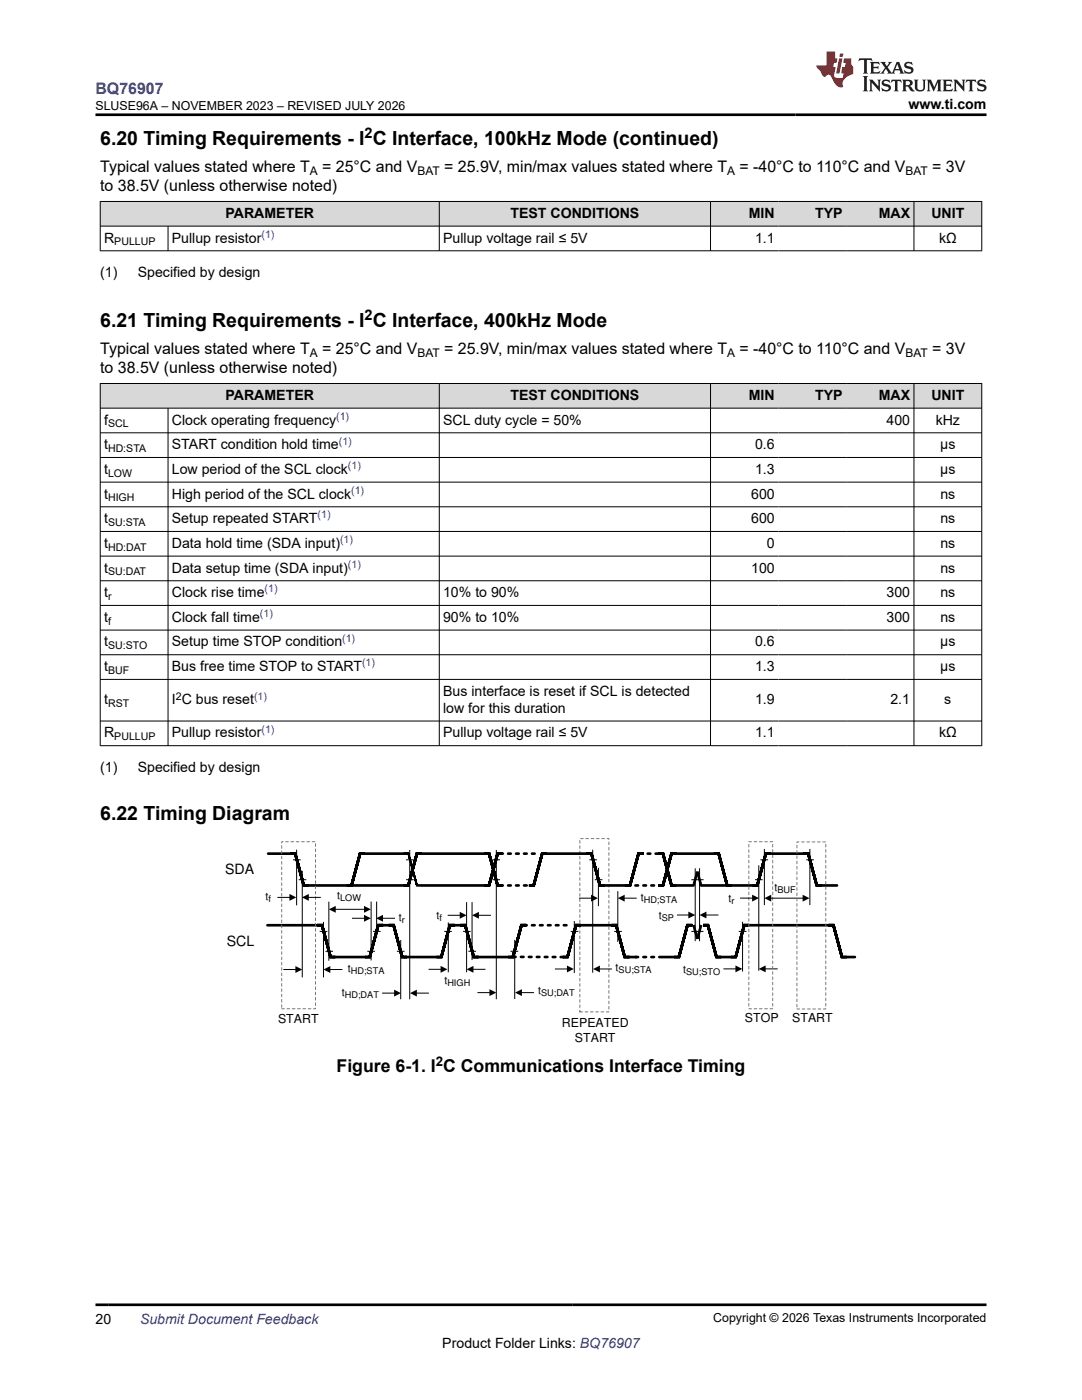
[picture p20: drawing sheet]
<svg xmlns="http://www.w3.org/2000/svg" width="216mm" height="279mm" viewBox="0 0 216 279" stroke-linecap="round" stroke-linejoin="round" font-family="sans-serif">
<defs><g id="words">
<g font-size="3.9">
<text x="20" y="28.8">6.20 Timing Requirements - I C Interface, 100kHz Mode (continued)</text>
<text x="20" y="65.2">6.21 Timing Requirements - I C Interface, 400kHz Mode</text>
<text x="20" y="163.6">6.22 Timing Diagram</text>
</g>
<text font-size="3.5" x="67.2" y="214">Figure 6-1. I C Communications Interface Timing</text>
<text font-size="3.2" fill="#00f" x="19.1" y="18.7">BQ76907</text>
<g font-size="3.2">
<text x="20" y="34.3">Typical values stated where T</text>
<text x="64.3" y="34.3">= 25°C and V</text>
<text x="88.6" y="34.3">= 25.9V, min/max values stated where T</text>
<text x="147.6" y="34.3">= -40°C to 110°C and V</text>
<text x="186" y="34.3">= 3V</text>
<text x="20" y="38.1">to 38.5V (unless otherwise noted)</text>
<text x="20" y="70.6">Typical values stated where T</text>
<text x="64.3" y="70.6">= 25°C and V</text>
<text x="88.6" y="70.6">= 25.9V, min/max values stated where T</text>
<text x="147.6" y="70.6">= -40°C to 110°C and V</text>
<text x="186" y="70.6">= 3V</text>
<text x="20" y="74.4">to 38.5V (unless otherwise noted)</text>
</g>
<g font-size="2.9">
<text x="72.8" y="27.6">2</text>
<text x="72.8" y="63.9">2</text>
</g>
<g font-size="2.8">
<text x="181.3" y="21.8">www.ti.com</text>
<text x="45" y="43.5">PARAMETER</text>
<text x="101.9" y="43.5">TEST CONDITIONS</text>
<text x="149.4" y="43.5">MIN</text>
<text x="162.6" y="43.5">TYP</text>
<text x="175.3" y="43.5">MAX</text>
<text x="185.8" y="43.5">UNIT</text>
<text x="20.8" y="48.4">R</text>
<text x="34.3" y="48.4">Pullup resistor</text>
<text x="88.4" y="48.4">Pullup voltage rail ≤ 5V</text>
<text x="150.7" y="48.4">1.1</text>
<text x="187.4" y="48.4">kΩ</text>
<text x="20" y="55.2">(1)</text>
<text x="27.5" y="55.2">Specified by design</text>
<text x="45" y="79.8">PARAMETER</text>
<text x="101.9" y="79.8">TEST CONDITIONS</text>
<text x="149.4" y="79.8">MIN</text>
<text x="162.6" y="79.8">TYP</text>
<text x="175.3" y="79.8">MAX</text>
<text x="185.8" y="79.8">UNIT</text>
<text x="20.8" y="84.7">f</text>
<text x="20.8" y="89.7">t</text>
<text x="34.3" y="84.7">Clock operating frequency</text>
<text x="34.3" y="89.7">START condition hold time</text>
<text x="88.4" y="84.7">SCL duty cycle = 50%</text>
<text x="150.7" y="89.7">0.6</text>
<text x="176.9" y="84.7">400</text>
<text x="186.7" y="84.7">kHz</text>
<text x="187.6" y="89.7">µs</text>
<text x="20.8" y="94.6">t</text>
<text x="34.3" y="94.6">Low period of the SCL clock</text>
<text x="150.7" y="94.6">1.3</text>
<text x="187.6" y="94.6">µs</text>
<text x="20.8" y="99.5">t</text>
<text x="34.3" y="99.5">High period of the SCL clock</text>
<text x="149.9" y="99.5">600</text>
<text x="187.6" y="99.5">ns</text>
<text x="20.8" y="104.4">t</text>
<text x="34.3" y="104.4">Setup repeated START</text>
<text x="149.9" y="104.4">600</text>
<text x="187.6" y="104.4">ns</text>
<text x="20.8" y="109.3">t</text>
<text x="34.3" y="109.3">Data hold time (SDA input)</text>
<text x="153" y="109.3">0</text>
<text x="187.6" y="109.3">ns</text>
<text x="20.8" y="114.3">t</text>
<text x="20.8" y="119.2">t</text>
<text x="34.3" y="114.3">Data setup time (SDA input)</text>
<text x="34.3" y="119.2">Clock rise time</text>
<text x="88.4" y="119.2">10% to 90%</text>
<text x="149.9" y="114.3">100</text>
<text x="176.9" y="119.2">300</text>
<text x="187.6" y="114.3">ns</text>
<text x="187.6" y="119.2">ns</text>
<text x="20.8" y="124.1">t</text>
<text x="34.3" y="124.1">Clock fall time</text>
<text x="88.4" y="124.1">90% to 10%</text>
<text x="176.9" y="124.1">300</text>
<text x="187.6" y="124.1">ns</text>
<text x="20.8" y="129">t</text>
<text x="34.3" y="129">Setup time STOP condition</text>
<text x="150.7" y="129">0.6</text>
<text x="187.6" y="129">µs</text>
<text x="20.8" y="133.9">t</text>
<text x="34.3" y="133.9">Bus free time STOP to START</text>
<text x="150.7" y="133.9">1.3</text>
<text x="187.6" y="133.9">µs</text>
<text x="20.8" y="140.6">t</text>
<text x="34.3" y="140.6">I C bus reset</text>
<text x="88.4" y="138.9">Bus interface is reset if SCL is detected</text>
<text x="88.4" y="142.3">low for this duration</text>
<text x="150.7" y="140.6">1.9</text>
<text x="177.7" y="140.6">2.1</text>
<text x="188.4" y="140.6">s</text>
<text x="20.8" y="147.2">R</text>
<text x="34.3" y="147.2">Pullup resistor</text>
<text x="88.4" y="147.2">Pullup voltage rail ≤ 5V</text>
<text x="150.7" y="147.2">1.1</text>
<text x="187.4" y="147.2">kΩ</text>
<text x="20" y="154">(1)</text>
<text x="27.5" y="154">Specified by design</text>
<text x="44.9" y="174.4">SDA</text>
<text x="45.3" y="188.8">SCL</text>
<text x="19.1" y="264.2">20</text>
<text x="88.3" y="269">Product Folder Links: BQ76907</text>
</g>
<text font-size="2.8" fill="#00f" x="27.9" y="264.2">Submit Document Feedback</text>
<text font-size="2.6" x="87" y="212.8">2</text>
<g font-size="2.5">
<text x="19.1" y="21.9">SLUSE96A – NOVEMBER 2023 – REVISED JULY 2026</text>
<text x="148.6" y="203.9">STOP</text>
<text x="158.1" y="203.9">START</text>
<text x="55.5" y="204.1">START</text>
<text x="112.1" y="204.9">REPEATED</text>
<text x="114.7" y="207.9">START</text>
<text x="142.3" y="263.9">Copyright © 2026 Texas Instruments Incorporated</text>
</g>
<g font-size="2.4">
<text x="61.8" y="34.9">A</text>
<text x="83.3" y="34.9">BAT</text>
<text x="145.1" y="34.9">A</text>
<text x="180.7" y="34.9">BAT</text>
<text x="61.8" y="71.2">A</text>
<text x="83.3" y="71.2">BAT</text>
<text x="145.1" y="71.2">A</text>
<text x="180.7" y="71.2">BAT</text>
</g>
<g font-size="2.1" fill="#00f">
<text x="52.2" y="47.5">(1)</text>
<text x="67.1" y="83.8">(1)</text>
<text x="67.6" y="88.7">(1)</text>
<text x="69.4" y="93.6">(1)</text>
<text x="70.1" y="98.6">(1)</text>
<text x="63.4" y="103.5">(1)</text>
<text x="67.9" y="108.4">(1)</text>
<text x="69.4" y="113.3">(1)</text>
<text x="52.8" y="118.2">(1)</text>
<text x="51.9" y="123.2">(1)</text>
<text x="68.3" y="128.1">(1)</text>
<text x="72.3" y="133">(1)</text>
<text x="50.7" y="139.6">(1)</text>
<text x="52.2" y="146.2">(1)</text>
</g>
<g font-size="2.1">
<text x="22.8" y="49">PULLUP</text>
<text x="21.6" y="85.3">SCL</text>
<text x="21.6" y="90.2">HD:STA</text>
<text x="21.6" y="95.1">LOW</text>
<text x="21.6" y="100.1">HIGH</text>
<text x="21.6" y="105">SU:STA</text>
<text x="21.6" y="109.9">HD:DAT</text>
<text x="21.6" y="114.8">SU:DAT</text>
<text x="21.6" y="119.7">r</text>
<text x="21.6" y="124.7">f</text>
<text x="21.6" y="129.6">SU:STO</text>
<text x="21.6" y="134.5">BUF</text>
<text x="21.6" y="141.1">RST</text>
<text x="35.1" y="139.6">2</text>
<text x="22.8" y="147.7">PULLUP</text>
<text x="53" y="179.6">t</text>
<text x="67.3" y="179.4">t</text>
<text x="127.9" y="179.7">t</text>
<text x="154.5" y="177.8">t</text>
<text x="79.6" y="183.8">t</text>
<text x="87.1" y="183.4">t</text>
<text x="131.4" y="183.4">t</text>
<text x="145.4" y="180.1">t</text>
<text x="69.4" y="193.9">t</text>
<text x="88.7" y="196.4">t</text>
<text x="122.8" y="193.8">t</text>
<text x="136.3" y="194.2">t</text>
<text x="68.2" y="198.7">t</text>
<text x="107.4" y="198.4">t</text>
</g>
<g font-size="1.8">
<text x="53.6" y="180">f</text>
<text x="67.9" y="179.8">LOW</text>
<text x="155.1" y="178.2">BUF</text>
<text x="80.2" y="184.1">r</text>
<text x="87.7" y="183.7">f</text>
<text x="128.4" y="180.1">HD;STA</text>
<text x="132" y="183.8">SP</text>
<text x="146" y="180.5">r</text>
<text x="70" y="194.3">HD;STA</text>
<text x="89.3" y="196.7">HIGH</text>
<text x="123.4" y="194.2">SU;STA</text>
<text x="136.9" y="194.6">SU;STO</text>
<text x="68.8" y="199.1">HD;DAT</text>
<text x="108" y="198.8">SU;DAT</text>
</g>
</g></defs>
<g fill="#d8d8d8">
<path d="M20 40.2h175.9v4.9h-175.9z" fill-rule="evenodd"/>
<path d="M20.1 40.3h67.5v4.8h-67.5z" fill-rule="evenodd"/>
<path d="M87.7 40.3h54v4.8h-54z" fill-rule="evenodd"/>
<path d="M141.8 40.3h13.5v4.8h-13.5z" fill-rule="evenodd"/>
<path d="M155.3 40.3h13.5v4.8h-13.5z" fill-rule="evenodd"/>
<path d="M168.8 40.3h13.5v4.8h-13.5z" fill-rule="evenodd"/>
<path d="M182.4 40.3h13.4v4.8h-13.4z" fill-rule="evenodd"/>
</g>
<path d="M19.9 40.2h176.1M19.9 45.1h176.1M19.9 50.1h176.1M20 40.1v10M33.5 45.1v5M87.7 40.1v10M141.8 40.1v10M182.4 40.1v10M195.9 40.1v10" fill="none" stroke="#000" stroke-width=".2"/>
<g fill="#d8d8d8">
<path d="M20 76.5h175.9v5h-175.9z" fill-rule="evenodd"/>
<path d="M20.1 76.6h67.5v4.8h-67.5z" fill-rule="evenodd"/>
<path d="M87.7 76.6h54v4.8h-54z" fill-rule="evenodd"/>
<path d="M141.8 76.6h13.5v4.8h-13.5z" fill-rule="evenodd"/>
<path d="M155.3 76.6h13.5v4.8h-13.5z" fill-rule="evenodd"/>
<path d="M168.8 76.6h13.5v4.8h-13.5z" fill-rule="evenodd"/>
<path d="M182.4 76.6h13.4v4.8h-13.4z" fill-rule="evenodd"/>
</g>
<g fill="none" stroke="#000" stroke-width=".2">
<path d="M19.9 76.5h176.1M20 76.5v72.4M87.7 76.5v72.4M141.8 76.5v72.4M182.4 76.5v72.4M195.9 76.5v72.4M19.9 81.5h176.1M19.9 86.4h176.1M19.9 91.3h176.1M19.9 96.2h176.1M33.5 81.5v67.4M19.9 101.1h176.1"/>
<path d="M19.9 106.1h176.1M19.9 111h176.1M19.9 115.9h176.1M19.9 120.8h176.1M19.9 125.7h176.1M19.9 130.7h176.1M19.9 135.6h176.1M19.9 143.9h176.1M19.9 148.8h176.1M59.2 169.6v11.1M60.3 173.8v21.3M64.5 184v11.1"/>
<path d="M65.7 193.5h2.6"/>
</g>
<path d="M60.6 176.7l-1.7-6.3h-1h1l1.7 6.3h1M53.4 184.7h9.9M66 191l-1.7-6.3h-1h1l1.7 6.3h.9M66.5 191h7.3l1.7-6.3h.9h-.9l-1.7 6.3M76 184.7h1.6M80.2 191l-1.7-6.3h-.9h.9l1.7 6.3h1M80.8 191h7.3l1.7-6.3h.9h-.9l-1.7 6.3M90.3 184.7h1.6M94.5 191l-1.7-6.3h-.9h.9l1.7 6.3h1" fill="none" stroke="#000" stroke-width=".53"/>
<path d="M115.7 167.4h5.8v34.5h-5.8z" fill="none" stroke="#787878" stroke-width=".2" stroke-dasharray=".5 .5"/>
<path d="M64.5 193.5l1.4-.7v1.4z" fill="#000"/>
<path d="M68.5 192.1h7.5v1.9h-7.5z" fill-rule="evenodd" fill="#fff"/>
<path d="M65.6 180v11.7M74.1 179.9v11.8M56.5 193.5h2.6" fill="none" stroke="#000" stroke-width=".2"/>
<path d="M58.9 192.8l1.4 .7-1.4 .7z" fill="#000"/>
<path d="M53.5 170.4h4.7M61.6 176.7h19.2M69.2 176.7h.9l1.7-6.3h1h-1l-1.7 6.3M72.2 170.4h8.6M80.5 176.7h1l1.7-6.3h1h-1l-1.7 6.3" fill="none" stroke="#000" stroke-width=".53"/>
<path d="M83.2 176.7l-1.7-6.3h-1h1l1.7 6.3h1" fill="none" stroke="#000" stroke-width=".35"/>
<path d="M66.8 177.7h5.7v1.6h-5.7z" fill-rule="evenodd" fill="#fff"/>
<path d="M75.2 179.9v7.2M70.2 183.3h2.6M76.3 183.3h2.5" fill="none" stroke="#000" stroke-width=".2"/>
<path d="M72.6 182.6l1.4 .7-1.4 .6zM75.1 183.3l1.3-.7v1.3z" fill="#000"/>
<path d="M79.6 182.1h2v1.6h-2z" fill-rule="evenodd" fill="#fff"/>
<path d="M81.8 169.6v29.8M76.2 198.2h2.6M80 187.6v11.8M83 198.2h2.6" fill="none" stroke="#000" stroke-width=".2"/>
<path d="M78.6 197.5l1.4 .7-1.4 .7zM81.8 198.2l1.4-.7v1.4z" fill="#000"/>
<path d="M67.3 196.8h8.3v2.2h-8.3z" fill-rule="evenodd" fill="#fff"/>
<path d="M85.5 193.4h2.6M89.3 182.7h2.6M89.5 184.1v9.9M93.1 180v14M94.2 180v11.6M94.3 193.4h2.6M95.4 182.7h2.6" fill="none" stroke="#000" stroke-width=".2"/>
<path d="M87.9 192.8l1.4 .6-1.4 .7zM91.7 182l1.4 .7-1.4 .6zM93.1 193.4l1.4-.6v1.3zM94.2 182.7l1.4-.7v1.3z" fill="#000"/>
<path d="M87.1 181.7h2v1.6h-2z" fill-rule="evenodd" fill="#fff"/>
<path d="M83.9 170.4h12.7M84.2 176.7h13.4l1.7-6.3h1h-1l-1.7 6.3M99.3 176.7l-1.7-6.3h-1h1l1.7 6.3h1M105.5 176.7h1l1.7-6.3h1h-1l-1.7 6.3M109.2 170.4h7.7M119.7 176.7l-1.7-6.3h-1h1l1.7 6.3h1M95 191h7.3l1.8-6.3h.9h-1l-1.7 6.3M112.3 191h.9l1.7-6.3h1h-1l-1.7 6.3M115.7 184.7h6.3M124.7 191l-1.7-6.3h-1h1l1.7 6.3h.9M131.6 191h3.9l1.7-6.3h.9h-.9l-1.7 6.3M143 191l-1.7-6.3h-1h1l1.7 6.3h.9" fill="none" stroke="#000" stroke-width=".53"/>
<path d="M99.8 170.4h7.9M99.8 176.7h6.4M102.4 191h10.1M104.6 184.7h9.5M126.8 191h4.8" fill="none" stroke="#000" stroke-width=".53" stroke-dasharray=".5 1.1"/>
<path d="M99 169.6v29.8M95.3 198.1h2.5M102.7 187.6v11.8M104 198.1h2.5" fill="none" stroke="#000" stroke-width=".2"/>
<path d="M97.7 197.4l1.3 .7-1.3 .7zM102.8 198.1l1.3-.7v1.4z" fill="#000"/>
<path d="M107.4 196.8h7.5v1.6h-7.5z" fill-rule="evenodd" fill="#fff"/>
<path d="M118.3 169.6v24.5M110.7 193.4h2.6M114.6 183.8v10.4M119.5 193.4h2.6" fill="none" stroke="#000" stroke-width=".2"/>
<path d="M113.1 192.7l1.4 .7-1.4 .7zM118.3 193.4l1.4-.7v1.4z" fill="#000"/>
<path d="M122.8 192.2h8.8v1.6h-8.8z" fill-rule="evenodd" fill="#fff"/>
<path d="M120.7 176.7h5l1.7-6.3h1h-1l-1.7 6.3M131.3 176.7h1l1.7-6.3h1h-1l-1.7 6.3M134 176.7l-1.7-6.3h-1h1l1.7 6.3h1M134.7 170.4h8M139.9 176.7h10.7M145.1 176.7l-1.7-6.3h-1h1l1.7 6.3h1M150.2 176.7h.9l1.7-6.3h1h-1l-1.7 6.3M125.2 191h1.8M143.9 191h2.9l1.7-6.3h1h-1l-1.7 6.3M149 184.7h16.3" fill="none" stroke="#000" stroke-width=".53"/>
<path d="M125.2 176.7h7.1M127.6 170.4h4" fill="none" stroke="#000" stroke-width=".53" stroke-dasharray=".5 1.1"/>
<path d="M151.4 172.7v21M144.4 193.4h2.5M148.2 184v9.9M152.6 193.4h2.6" fill="none" stroke="#000" stroke-width=".2"/>
<path d="M146.8 192.7l1.3 .7-1.3 .6zM151.4 193.4l1.4-.7v1.3z" fill="#000"/>
<path d="M135.5 192.6h8.2v1.6h-8.2z" fill-rule="evenodd" fill="#fff"/>
<path d="M56.2 168h6.8v33.3h-6.8zM149.4 168h4.8v33.3h-4.8z" fill="none" stroke="#787878" stroke-width=".2" stroke-dasharray=".5 .5"/>
<path d="M55.4 179.1h2.5M61.4 179.1h2.6M66.8 181.5h6" fill="none" stroke="#000" stroke-width=".2"/>
<path d="M57.8 178.4l1.3 .7-1.3 .7zM60.2 179.1l1.4-.7v1.4zM65.6 181.5l1.4-.7v1.4zM72.6 180.8l1.4 .7-1.4 .7z" fill="#000"/>
<path d="M53 177.9h2.2v1.6h-2.2z" fill-rule="evenodd" fill="#fff"/>
<path d="M115.5 179.2h2.6M119.4 173.2v7.6M123.3 177.9v10.1M124.5 179.2h2.5" fill="none" stroke="#000" stroke-width=".2"/>
<path d="M117.9 178.6l1.4 .6-1.4 .7zM123.3 179.2l1.3-.6v1.3z" fill="#000"/>
<path d="M127.9 177.7h7.5v2.3h-7.5z" fill-rule="evenodd" fill="#fff"/>
<path d="M153.8 170.4h6.5M163 176.7l-1.7-6.3h-1h1l1.7 6.3h4M138.4 184.6l.7 2.8 .8-2.8M168 191l-1.7-6.3h-1h1l1.7 6.3h2.6" fill="none" stroke="#000" stroke-width=".53"/>
<path d="M138.7 173.3v14.5M139.6 173.3v14.5M134.9 182.6h2.6M140.8 182.6h2.6" fill="none" stroke="#000" stroke-width=".2"/>
<path d="M137.4 181.9l1.3 .7-1.3 .7zM139.6 182.6l1.4-.7v1.4z" fill="#000"/>
<path d="M131.4 181.8h3.6v1.5h-3.6z" fill-rule="evenodd" fill="#fff"/>
<path d="M135 176.7h3.4M138.4 176.7l.7-2.8 .8 2.8" fill="none" stroke="#000" stroke-width=".53"/>
<path d="M147.7 179.2h2.5M152.5 169.4v11.2" fill="none" stroke="#000" stroke-width=".2"/>
<path d="M150.1 178.6l1.3 .6-1.3 .7z" fill="#000"/>
<path d="M145.4 178.4h2.2v1.6h-2.2z" fill-rule="evenodd" fill="#fff"/>
<path d="M153.7 179.2h6.6M161.6 169.4v11.2" fill="none" stroke="#000" stroke-width=".2"/>
<path d="M152.5 179.2l1.4-.6v1.3zM160.2 178.6l1.3 .6-1.3 .7z" fill="#000"/>
<path d="M154.5 176.2h3.6v1.5h-3.6z" fill-rule="evenodd" fill="#fff"/>
<path d="M159 168h5.8v33.4h-5.8z" fill="none" stroke="#787878" stroke-width=".2" stroke-dasharray=".5 .5"/>
<g fill="none" stroke="#000" stroke-width=".2">
<path d="M58.5 171.6h1.5M59.6 175.6h1.5M81 171.6h1.6M81 175.6h1.6M98.2 171.6h1.6M98.2 175.6h1.6M117.6 171.6h1.5M118.7 175.6h1.5M138 175.6h2.4M150.7 175.6h1.5M151.7 171.6h1.6M160.9 171.6h1.5"/>
<path d="M63.8 185.9h1.5M64.9 189.9h1.6M73.3 189.9h1.5M74.4 185.9h1.6M79.2 189.9h1.5M88.6 185.9h1.6M92.4 185.9h1.5M93.5 189.9h1.5M101.9 189.9h1.5M113.9 185.9h1.5M122.6 185.9h1.5M138 185.9h2.4"/>
<path d="M147.4 185.9h1.5"/>
</g>
<path d="M171.5 11.6l-.2 .6 .5-.2h.6v.1v2.2l-.2 .4h1l-.2-.4v-2.2v-.1h.5l.6 .2-.2-.6zM173.6 12.4l.2 .3v1.6l-.2 .4h1.9l.1-.6a1.08 1.08 0 0 1-1.3 .2v-.7h.6l.4 .2v-.7l-.4 .2h-.6v-.5l.2-.2a1 1 0 0 1 1 .3l-.1-.5zM175.7 12.4l.9 1.1-1 1.2h.9l-.2-.2 .5-.8 .4 .8-.2 .2h1.6l-.2-.2 .2-.5h.9l.1 .5-.1 .2h.9l-.2-.4-.8-1.9h-.5l-.9 2.1-.9-1.1 .9-1h-.8l.2 .2-.4 .6-.4-.6 .2-.2zM179 12.8l.4 1h-.7zM180.7 12.5a.65 .65 0 0 0-.2 .7 .65 .65 0 0 0 .6 .5l.6 .1 .1 .3a.79 .79 0 0 1-.7 .4 .79 .79 0 0 1-.7-.5l.1 .7 .2-.1a.93 .93 0 0 0 1.1 0 .93 .93 0 0 0 .4-.9 1.46 1.46 0 0 0-1.2-.6l-.1-.3a1.09 1.09 0 0 1 1.2 .2l-.2-.6-.1 .1-.5-.2zM172.2 15.2l.2 .4v2.2l-.2 .4h1l-.2-.4v-2.2l.2-.4zM173.4 15.9l.2 .4v1.5l-.2 .4h.8l-.3-.4 .1-1.3 1.6 1.8v-2l.2-.4h-.7l.1 .2 .1 1.1-1.2-1.3zM176.2 16a.65 .65 0 0 0-.2 .8 .65 .65 0 0 0 .6 .4l.6 .2 .1 .2a.79 .79 0 0 1-.7 .4 .79 .79 0 0 1-.7-.5l.1 .7 .2-.1a.93 .93 0 0 0 1.1 .1 .93 .93 0 0 0 .4-1 1.46 1.46 0 0 0-1.2-.5l-.1-.4a1.09 1.09 0 0 1 1.2 .2l-.1-.6-.2 .1-.5-.1zM177.9 15.9l-.1 .6a.63 .63 0 0 1 .8-.3v1.6l-.3 .4h1l-.2-.4v-1.6a.66 .66 0 0 1 .8 .3l-.1-.6zM180 15.9l.2 .4v1.5l-.2 .4h1l-.2-.2-.1-.7h.5l.1 .2a.79 .79 0 0 0 1.2 .6l-1-.9a.61 .61 0 0 0 .6-.6 .61 .61 0 0 0-.5-.7zM180.8 16.2h.1a.47 .47 0 0 1 .5 .1 .47 .47 0 0 1 .1 .5l-.1 .1-.7 .1zM182.3 15.9l.2 .2a2.27 2.27 0 0 0 .4 2 1.04 1.04 0 0 0 1.7-.7v-1.3l.2-.2h-.8l.2 .4v1.1a.6 .6 0 0 1-.6 .6 .6 .6 0 0 1-.6-.6v-1.1l.3-.4zM184.9 15.9l.2 .4v1.5l-.2 .4h.8l-.3-.4v-1.4l.9 1.9 .9-1.9v1.4l-.3 .4h1l-.2-.4v-1.5l.2-.4h-.8l-.7 1.5-.6-1.5zM188.1 15.9l.2 .4v1.5l-.2 .4h1.9l.1-.6a1.09 1.09 0 0 1-1.3 .2v-.7h.6l.4 .2v-.6l-.4 .2h-.6v-.6l.2-.1a1.01 1.01 0 0 1 1 .3l-.1-.6zM190.2 15.9l.3 .4v1.5l-.3 .4h.8l-.2-.4v-1.3l1.6 1.8v-2l.2-.4h-.7l.2 .2v1.1l-1.2-1.3zM192.8 15.9l-.1 .6a.63 .63 0 0 1 .8-.3v1.6l-.3 .4h1l-.2-.4v-1.6a.66 .66 0 0 1 .8 .3l-.1-.6zM195.2 16a.65 .65 0 0 0-.2 .8 .65 .65 0 0 0 .6 .4l.6 .2 .2 .2a.79 .79 0 0 1-.7 .4 .79 .79 0 0 1-.7-.5l.1 .7 .2-.1a.93 .93 0 0 0 1 .1 .93 .93 0 0 0 .5-1 1.46 1.46 0 0 0-1.3-.5v-.4a1.09 1.09 0 0 1 1.2 .2l-.2-.6-.2 .1-.5-.1z" fill="#231f20"/>
<path d="M164.9 10.3v2.7h-2l.1 .4 .8 1a.95 .95 0 0 0 1 .9 .59 .59 0 0 1 .5-.4 .59 .59 0 0 1 .5 .3l.4 .8a1.59 1.59 0 0 0 2.1 1.4 1.61 1.61 0 0 1 1-2.3l1-.3-.1-1.5a1.59 1.59 0 0 1-.3-1.7h-1.5l-.2 .9h.6l-.2 .9h-.5l-.2 .9v.3l.4 .1-.1 .9h-.7a.73 .73 0 0 1-1-.7l.3-1.5h-.5l.1-.9h.5l.2-.9h-.5v-1.3zM167.4 11.6l-.6 3.1h.7l.6-3.1zM167.6 10.7l-.1 .6h.7l.1-.6z" fill="#ed1c24"/>
<path d="M19.1 22.9h177.8M19.1 260.4h177.8" fill="none" stroke="#000" stroke-width=".53"/>
<use href="#words"/>
</svg>
